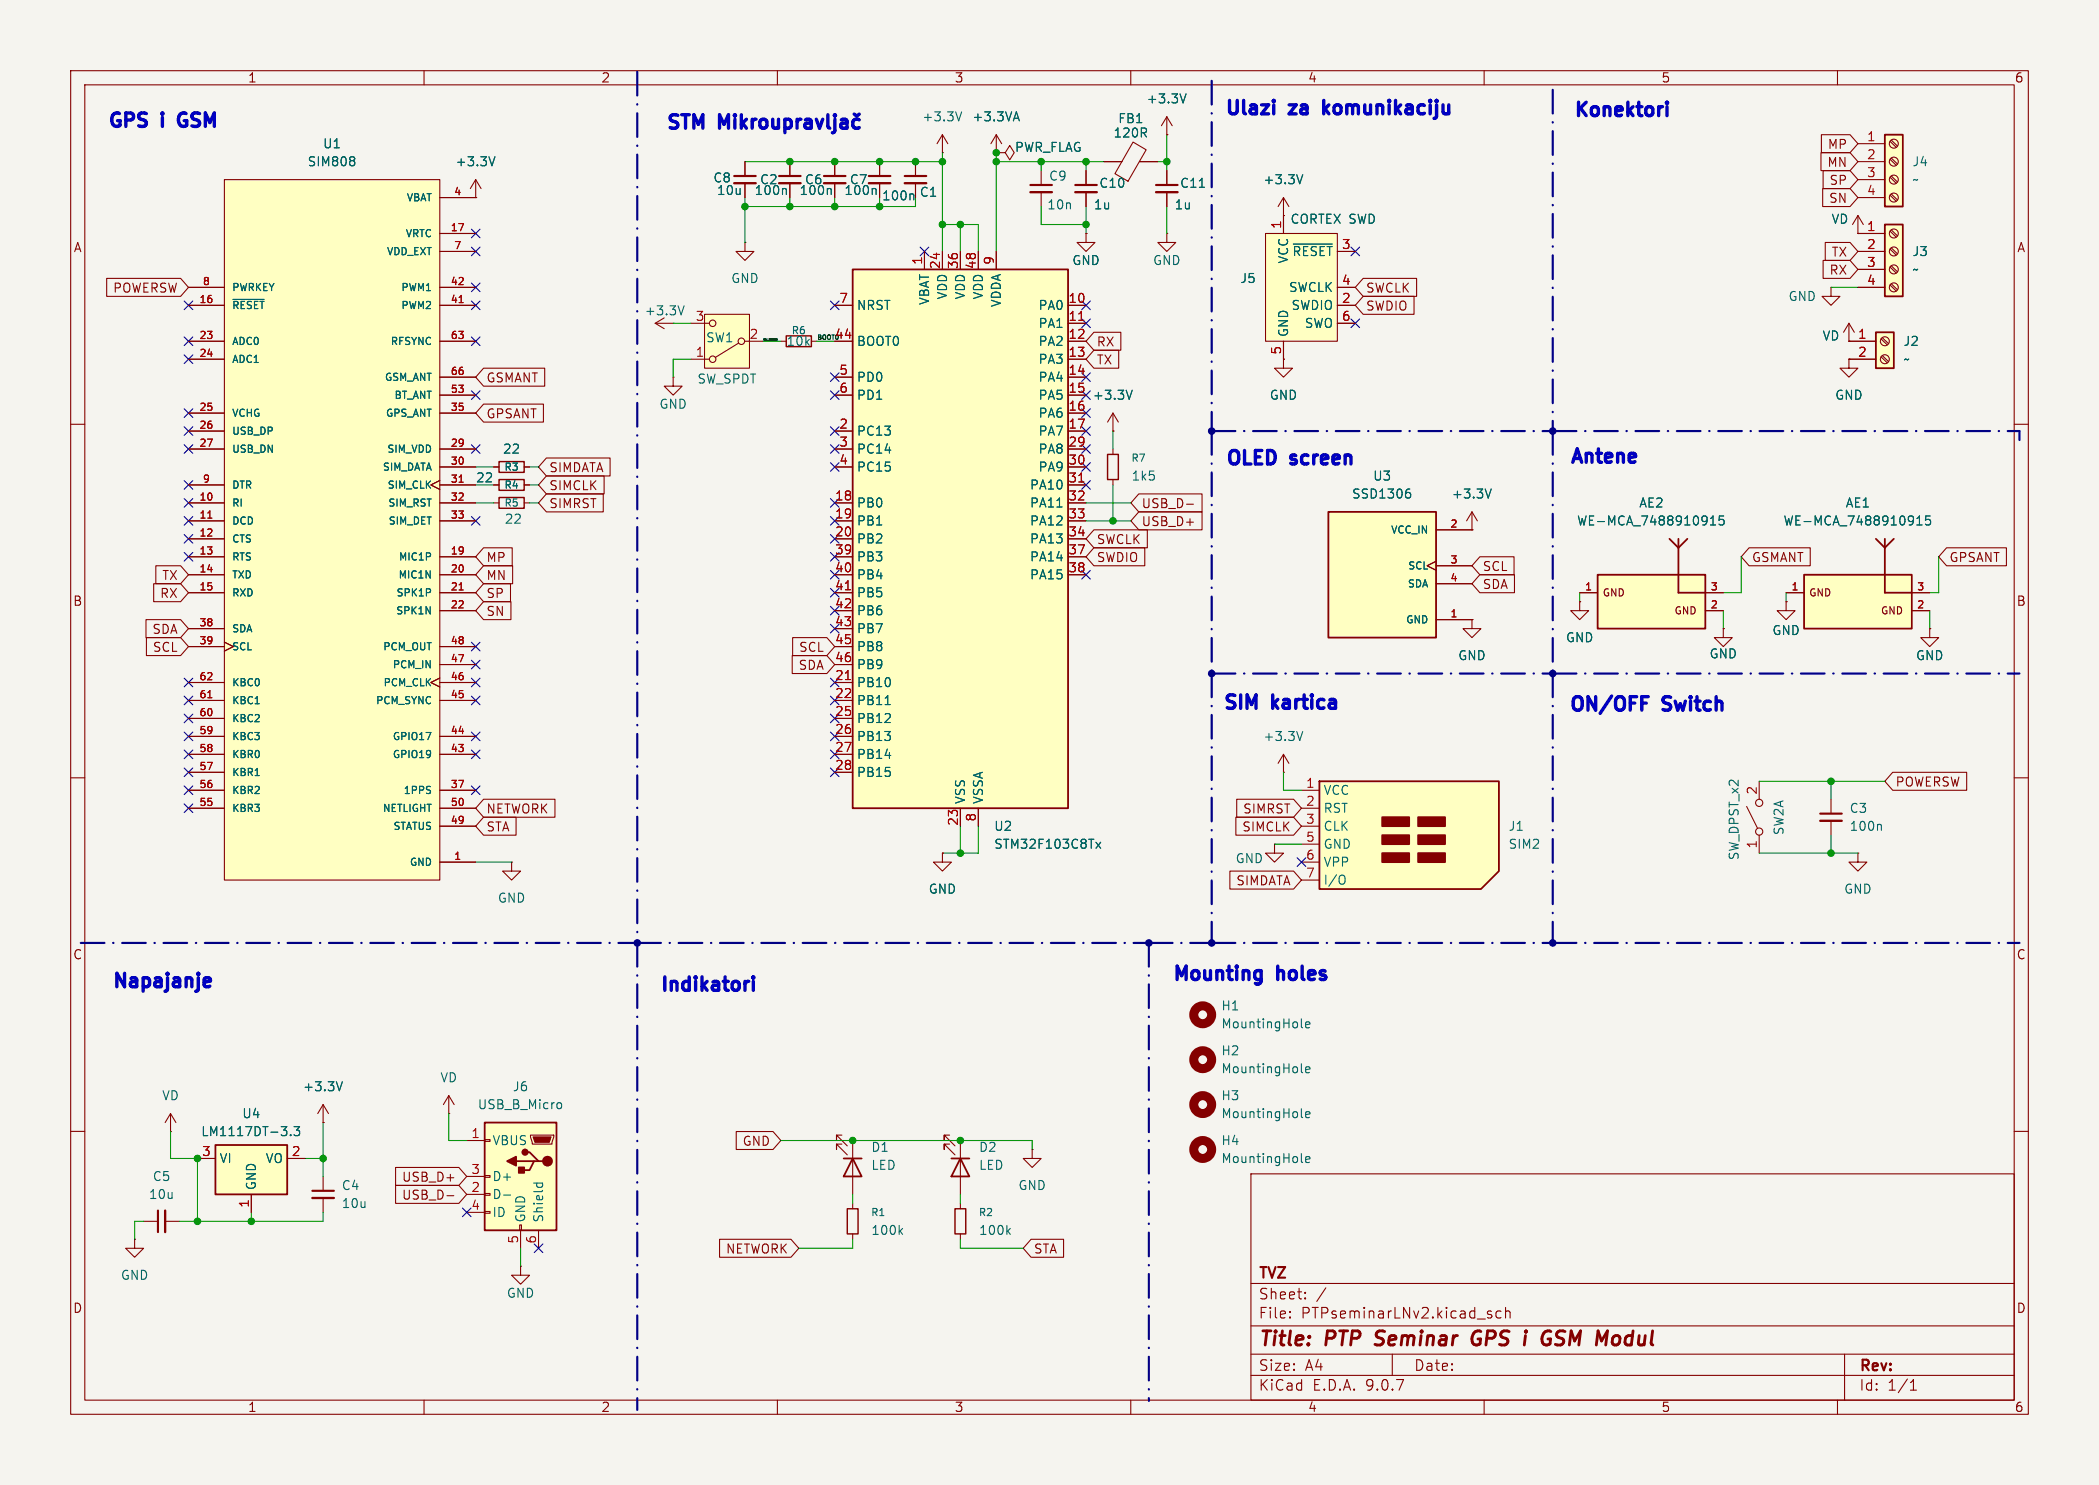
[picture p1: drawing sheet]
<svg xmlns="http://www.w3.org/2000/svg" width="297mm" height="210mm" viewBox="0 0 297 210" stroke-linecap="round" stroke-linejoin="round" font-family="sans-serif">
<defs><g id="words">
<g font-size="2.8" fill="#840000">
<text x="178" y="190.9">Title:</text>
<text x="187.7" y="190.9">PTP</text>
<text x="195.5" y="190.9">Seminar</text>
<text x="209.9" y="190.9">GPS</text>
<text x="218.2" y="190.9">i</text>
<text x="221.4" y="190.9">GSM Modul</text>
</g>
<g font-size="2.7" fill="#0000c2">
<text x="173" y="16.9">Ulazi</text>
<text x="182.7" y="16.9">za</text>
<text x="188.4" y="16.9">komunikaciju</text>
<text x="222.4" y="17.2">Konektori</text>
<text x="14.9" y="18.7">GPS</text>
<text x="23" y="18.7">i</text>
<text x="26.5" y="18.7">GSM</text>
<text x="93.9" y="18.9">STM</text>
<text x="173.1" y="66.4">OLED</text>
<text x="182.8" y="66.4">screen</text>
<text x="221.8" y="66.2">Antene</text>
<text x="172.8" y="101">SIM</text>
<text x="180.2" y="101">kartica</text>
<text x="221.7" y="101.2">ON/OFF</text>
<text x="235.5" y="101.2">Switch</text>
<text x="15.6" y="140.4">Napajanje</text>
<text x="93.1" y="140.9">Indikatori</text>
<text x="165.6" y="139.3">Mounting</text>
<text x="180.9" y="139.3">holes</text>
</g>
<g font-size="2.1" fill="#840000">
<text x="178" y="184">Sheet:</text>
<text x="178" y="181.2">TVZ</text>
<text x="178" y="186.7">File:</text>
<text x="184.1" y="186.7">PTPseminarLNv2.kicad_sch</text>
<text x="178" y="196.9">KiCad</text>
<text x="178" y="194.1">Size:</text>
<text x="184.7" y="194.1">A4</text>
<text x="185.7" y="196.9">E.D.A.</text>
<text x="193.3" y="196.9">9.0.7</text>
<text x="200" y="194.1">Date:</text>
<text x="263" y="194.3">Rev:</text>
<text x="263" y="196.9">Id:</text>
<text x="267.1" y="196.9">1/1</text>
</g>
<g font-size="1.8" fill="#840000">
<text x="35" y="11.9">1</text>
<text x="85" y="11.9">2</text>
<text x="135" y="11.9">3</text>
<text x="185" y="11.9">4</text>
<text x="235" y="11.9">5</text>
<text x="285" y="11.9">6</text>
<text x="258.5" y="23.8">MN</text>
<text x="258.5" y="21.3">MP</text>
<text x="258.7" y="28.9">SN</text>
<text x="258.8" y="26.4">SP</text>
<text x="10.3" y="35.9">A</text>
<text x="285.3" y="35.9">A</text>
<text x="15.9" y="41.6">POWERSW</text>
<text x="193.2" y="41.6">SWCLK</text>
<text x="258.8" y="39.1">RX</text>
<text x="259.1" y="36.5">TX</text>
<text x="193.2" y="44.1">SWDIO</text>
<text x="155.1" y="51.8">TX</text>
<text x="155.1" y="49.2">RX</text>
<text x="68.7" y="59.4">GPSANT</text>
<text x="68.7" y="54.3">GSMANT</text>
<text x="77.6" y="67">SIMDATA</text>
<text x="77.6" y="69.5">SIMCLK</text>
<text x="77.6" y="72.1">SIMRST</text>
<text x="155.1" y="77.2">SWCLK</text>
<text x="161.4" y="72.1">USB_D-</text>
<text x="161.4" y="74.6">USB_D+</text>
<text x="22.9" y="82.2">TX</text>
<text x="68.7" y="82.2">MN</text>
<text x="68.7" y="79.7">MP</text>
<text x="155.1" y="79.7">SWDIO</text>
<text x="209.7" y="81">SCL</text>
<text x="209.7" y="83.5">SDA</text>
<text x="247.8" y="79.7">GSMANT</text>
<text x="275.7" y="79.7">GPSANT</text>
<text x="10.3" y="85.9">B</text>
<text x="21.5" y="89.9">SDA</text>
<text x="22.6" y="84.8">RX</text>
<text x="68.7" y="87.3">SN</text>
<text x="68.7" y="84.8">SP</text>
<text x="285.3" y="85.9">B</text>
<text x="21.5" y="92.4">SCL</text>
<text x="112.9" y="94.9">SDA</text>
<text x="113" y="92.4">SCL</text>
<text x="268.1" y="111.4">POWERSW</text>
<text x="68.7" y="117.8">STA</text>
<text x="68.7" y="115.3">NETWORK</text>
<text x="175.7" y="117.8">SIMCLK</text>
<text x="175.8" y="115.3">SIMRST</text>
<text x="174.8" y="125.4">SIMDATA</text>
<text x="10.3" y="135.9">C</text>
<text x="285.3" y="135.9">C</text>
<text x="56.8" y="167.3">USB_D+</text>
<text x="105" y="162.2">GND</text>
<text x="56.8" y="169.9">USB_D-</text>
<text x="102.6" y="177.5">NETWORK</text>
<text x="146.2" y="177.5">STA</text>
<text x="10.3" y="185.9">D</text>
<text x="285.3" y="185.9">D</text>
<text x="35" y="199.9">1</text>
<text x="85" y="199.9">2</text>
<text x="135" y="199.9">3</text>
<text x="185" y="199.9">4</text>
<text x="235" y="199.9">5</text>
<text x="285" y="199.9">6</text>
</g>
<g font-size="1.8" fill="#006464">
<text x="130.4" y="17.4">+3.3V</text>
<text x="137.5" y="17.4">+3.3VA</text>
<text x="158.1" y="17.6">FB1</text>
<text x="162.2" y="14.8">+3.3V</text>
<text x="43.4" y="23.7">SIM808</text>
<text x="45.6" y="21.2">U1</text>
<text x="64.4" y="23.7">+3.3V</text>
<text x="143.5" y="21.7">PWR_FLAG</text>
<text x="157.5" y="19.7">120R</text>
<text x="270.5" y="23.7">J4</text>
<text x="100.8" y="26">C8</text>
<text x="101.4" y="27.8">10u</text>
<text x="106.7" y="27.8">100n</text>
<text x="107.5" y="26.3">C2</text>
<text x="113" y="27.8">100n</text>
<text x="113.8" y="26.3">C6</text>
<text x="119.4" y="27.8">100n</text>
<text x="120.2" y="26.3">C7</text>
<text x="124.7" y="28.5">100n</text>
<text x="130.1" y="28">C1</text>
<text x="148.1" y="29.8">10n</text>
<text x="148.3" y="25.8">C9</text>
<text x="154.7" y="29.8">1u</text>
<text x="155.5" y="26.8">C10</text>
<text x="166.1" y="29.8">1u</text>
<text x="166.9" y="26.8">C11</text>
<text x="178.7" y="26.3">+3.3V</text>
<text x="270.5" y="26.3">~</text>
<text x="182.5" y="31.9">CORTEX SWD</text>
<text x="259.1" y="31.9">VD</text>
<text x="103.4" y="40.2">GND</text>
<text x="151.6" y="37.7">GND</text>
<text x="163.1" y="37.7">GND</text>
<text x="175.4" y="40.2">J5</text>
<text x="182.3" y="41.5">SWCLK</text>
<text x="182.5" y="37.4" transform="rotate(-90 182.5 37.4)">VCC</text>
<text x="182.8" y="36.4">~{RESET}</text>
<text x="270.5" y="36.4">J3</text>
<text x="270.5" y="39">~</text>
<text x="91.1" y="44.8">+3.3V</text>
<text x="121.2" y="44">NRST</text>
<text x="131.7" y="43.2" transform="rotate(-90 131.7 43.2)">VBAT</text>
<text x="134.2" y="42.4" transform="rotate(-90 134.2 42.4)">VDD</text>
<text x="136.8" y="42.4" transform="rotate(-90 136.8 42.4)">VDD</text>
<text x="139.3" y="42.4" transform="rotate(-90 139.3 42.4)">VDD</text>
<text x="141.8" y="43.5" transform="rotate(-90 141.8 43.5)">VDDA</text>
<text x="146.9" y="44">PA0</text>
<text x="146.9" y="46.6">PA1</text>
<text x="182.5" y="47.8" transform="rotate(-90 182.5 47.8)">GND</text>
<text x="182.7" y="44">SWDIO</text>
<text x="184.5" y="46.6">SWO</text>
<text x="253" y="42.8">GND</text>
<text x="99.8" y="48.6">SW1</text>
<text x="111.2" y="49.1">10k</text>
<text x="121.2" y="49.1">BOOT0</text>
<text x="146.9" y="49.1">PA2</text>
<text x="146.9" y="51.7">PA3</text>
<text x="257.8" y="48.4">VD</text>
<text x="269.2" y="49.1">J2</text>
<text x="269.2" y="51.7">~</text>
<text x="93.2" y="58">GND</text>
<text x="98.6" y="54.5">SW_SPDT</text>
<text x="121.2" y="54.2">PD0</text>
<text x="121.2" y="56.7">PD1</text>
<text x="146.9" y="54.2">PA4</text>
<text x="146.9" y="56.7">PA5</text>
<text x="146.9" y="59.3">PA6</text>
<text x="154.5" y="56.7">+3.3V</text>
<text x="179.6" y="56.7">GND</text>
<text x="259.6" y="56.7">GND</text>
<text x="71.1" y="64.4">22</text>
<text x="121.2" y="61.8">PC13</text>
<text x="121.2" y="64.4">PC14</text>
<text x="146.9" y="61.8">PA7</text>
<text x="146.9" y="64.4">PA8</text>
<text x="67.3" y="68.4">22</text>
<text x="121.2" y="66.9">PC15</text>
<text x="121.2" y="72">PB0</text>
<text x="145.6" y="69.4">PA10</text>
<text x="145.6" y="72">PA11</text>
<text x="146.9" y="66.9">PA9</text>
<text x="160" y="68.2">1k5</text>
<text x="191.2" y="70.7">SSD1306</text>
<text x="194.2" y="68.2">U3</text>
<text x="205.3" y="70.7">+3.3V</text>
<text x="231.9" y="72">AE2</text>
<text x="261.1" y="72">AE1</text>
<text x="71.3" y="74.3">22</text>
<text x="121.2" y="74.5">PB1</text>
<text x="121.2" y="77.1">PB2</text>
<text x="145.6" y="74.5">PA12</text>
<text x="145.6" y="77.1">PA13</text>
<text x="223.1" y="74.5">WE-MCA_7488910915</text>
<text x="252.3" y="74.5">WE-MCA_7488910915</text>
<text x="121.2" y="79.6">PB3</text>
<text x="121.2" y="82.1">PB4</text>
<text x="145.6" y="79.6">PA14</text>
<text x="145.6" y="82.1">PA15</text>
<text x="121.2" y="84.7">PB5</text>
<text x="121.2" y="87.2">PB6</text>
<text x="121.2" y="89.8">PB7</text>
<text x="121.2" y="92.3">PB8</text>
<text x="121.2" y="94.8">PB9</text>
<text x="206.2" y="93.6">GND</text>
<text x="221.5" y="91">GND</text>
<text x="241.8" y="93.3">GND</text>
<text x="250.7" y="90">GND</text>
<text x="271" y="93.6">GND</text>
<text x="121.2" y="97.4">PB10</text>
<text x="121.2" y="99.9">PB11</text>
<text x="121.2" y="102.5">PB12</text>
<text x="121.2" y="105">PB13</text>
<text x="121.2" y="107.5">PB14</text>
<text x="178.7" y="105">+3.3V</text>
<text x="121.2" y="110.1">PB15</text>
<text x="136.8" y="113.8" transform="rotate(-90 136.8 113.8)">VSS</text>
<text x="139.3" y="113.8" transform="rotate(-90 139.3 113.8)">VSSA</text>
<text x="187.2" y="112.6">VCC</text>
<text x="140.6" y="117.7">U2</text>
<text x="187.2" y="115.2">RST</text>
<text x="187.2" y="117.7">CLK</text>
<text x="213.4" y="117.7">J1</text>
<text x="252.6" y="118.2" transform="rotate(-90 252.6 118.2)">SW2A</text>
<text x="261.6" y="115.2">C3</text>
<text x="261.6" y="117.7">100n</text>
<text x="140.6" y="120.2">STM32F103C8Tx</text>
<text x="174.7" y="122.3">GND</text>
<text x="187.2" y="120.2">GND</text>
<text x="187.2" y="122.8">VPP</text>
<text x="187.2" y="125.3">I/O</text>
<text x="213.4" y="120.2">SIM2</text>
<text x="246.2" y="121.7" transform="rotate(-90 246.2 121.7)">SW_DPST_x2</text>
<text x="70.4" y="127.9">GND</text>
<text x="131.3" y="126.6">GND</text>
<text x="260.9" y="126.6">GND</text>
<text x="172.7" y="143.1">H1</text>
<text x="172.7" y="149.5">H2</text>
<text x="172.7" y="145.6">MountingHole</text>
<text x="22.8" y="155.8">VD</text>
<text x="42.8" y="154.5">+3.3V</text>
<text x="62.2" y="153.3">VD</text>
<text x="72.5" y="154.5">J6</text>
<text x="172.7" y="155.8">H3</text>
<text x="172.7" y="152">MountingHole</text>
<text x="28.4" y="160.9">LM1117DT-3.3</text>
<text x="34.2" y="158.3">U4</text>
<text x="67.5" y="157.1">USB_B_Micro</text>
<text x="172.7" y="158.3">MountingHole</text>
<text x="21.5" y="167.2">C5</text>
<text x="31" y="164.7">VI</text>
<text x="37.5" y="164.7">VO</text>
<text x="69.6" y="162.2">VBUS</text>
<text x="69.6" y="167.2">D+</text>
<text x="123.2" y="163.1">D1</text>
<text x="123.2" y="165.6">LED</text>
<text x="138.4" y="163.1">D2</text>
<text x="138.4" y="165.6">LED</text>
<text x="172.7" y="162.2">H4</text>
<text x="172.7" y="164.7">MountingHole</text>
<text x="21" y="169.8">10u</text>
<text x="36.4" y="168.4" transform="rotate(-90 36.4 168.4)">GND</text>
<text x="48.3" y="168.5">C4</text>
<text x="48.3" y="171">10u</text>
<text x="69.6" y="169.8">D-</text>
<text x="69.6" y="172.3">ID</text>
<text x="74.5" y="173" transform="rotate(-90 74.5 173)">GND</text>
<text x="77.1" y="173" transform="rotate(-90 77.1 173)">Shield</text>
<text x="144" y="168.5">GND</text>
<text x="123.2" y="174.9">100k</text>
<text x="138.4" y="174.9">100k</text>
<text x="17" y="181.2">GND</text>
<text x="71.6" y="183.7">GND</text>
</g>
<g font-size="1.8" fill="#a90000">
<text x="264.1" y="20.1">1</text>
<text x="264.1" y="22.6">2</text>
<text x="264.1" y="25.1">3</text>
<text x="264.1" y="27.7">4</text>
<text x="181.4" y="32.5" transform="rotate(-90 181.4 32.5)">1</text>
<text x="189.8" y="35.3">3</text>
<text x="264.1" y="32.8">1</text>
<text x="264.1" y="35.3">2</text>
<text x="130.6" y="37.5" transform="rotate(-90 130.6 37.5)">1</text>
<text x="133.1" y="38.1" transform="rotate(-90 133.1 38.1)">24</text>
<text x="135.6" y="38.1" transform="rotate(-90 135.6 38.1)">36</text>
<text x="138.2" y="38.1" transform="rotate(-90 138.2 38.1)">48</text>
<text x="140.7" y="37.5" transform="rotate(-90 140.7 37.5)">9</text>
<text x="189.8" y="40.4">4</text>
<text x="264.1" y="37.8">3</text>
<text x="264.1" y="40.4">4</text>
<text x="98.4" y="45.5">3</text>
<text x="118.7" y="42.9">7</text>
<text x="151.1" y="42.9">10</text>
<text x="151.1" y="45.5">11</text>
<text x="189.8" y="42.9">2</text>
<text x="189.8" y="45.5">6</text>
<text x="98.4" y="50.5">1</text>
<text x="106" y="48">2</text>
<text x="118.1" y="48">44</text>
<text x="118.7" y="53.1">5</text>
<text x="151.1" y="48">12</text>
<text x="151.1" y="50.5">13</text>
<text x="151.1" y="53.1">14</text>
<text x="181.4" y="50.2" transform="rotate(-90 181.4 50.2)">5</text>
<text x="262.8" y="48">1</text>
<text x="262.8" y="50.5">2</text>
<text x="118.7" y="55.6">6</text>
<text x="151.1" y="55.6">15</text>
<text x="151.1" y="58.2">16</text>
<text x="118.7" y="60.7">2</text>
<text x="118.7" y="63.2">3</text>
<text x="118.7" y="65.8">4</text>
<text x="151.1" y="60.7">17</text>
<text x="151.1" y="63.2">29</text>
<text x="151.1" y="65.8">30</text>
<text x="118.1" y="70.9">18</text>
<text x="151.1" y="68.3">31</text>
<text x="151.1" y="70.9">32</text>
<text x="118.1" y="73.4">19</text>
<text x="118.1" y="75.9">20</text>
<text x="151.1" y="73.4">33</text>
<text x="151.1" y="75.9">34</text>
<text x="118.1" y="78.5">39</text>
<text x="118.1" y="81">40</text>
<text x="118.1" y="83.6">41</text>
<text x="151.1" y="78.5">37</text>
<text x="151.1" y="81">38</text>
<text x="118.1" y="86.1">42</text>
<text x="118.1" y="88.6">43</text>
<text x="118.1" y="91.2">45</text>
<text x="118.1" y="93.7">46</text>
<text x="118.1" y="96.3">21</text>
<text x="118.1" y="98.8">22</text>
<text x="118.1" y="101.3">25</text>
<text x="118.1" y="103.9">26</text>
<text x="118.1" y="106.4">27</text>
<text x="118.1" y="109">28</text>
<text x="184.7" y="111.5">1</text>
<text x="248.7" y="112.5" transform="rotate(-90 248.7 112.5)">2</text>
<text x="135.6" y="116.9" transform="rotate(-90 135.6 116.9)">23</text>
<text x="138.2" y="116.3" transform="rotate(-90 138.2 116.3)">8</text>
<text x="184.7" y="114">2</text>
<text x="184.7" y="116.6">3</text>
<text x="184.7" y="119.1">5</text>
<text x="184.7" y="121.7">6</text>
<text x="184.7" y="124.2">7</text>
<text x="248.7" y="120.1" transform="rotate(-90 248.7 120.1)">1</text>
<text x="66.6" y="161">1</text>
<text x="28.5" y="163.6">3</text>
<text x="41.2" y="163.6">2</text>
<text x="66.6" y="166.1">3</text>
<text x="35.3" y="170.9" transform="rotate(-90 35.3 170.9)">1</text>
<text x="66.6" y="168.7">2</text>
<text x="66.6" y="171.2">4</text>
<text x="73.4" y="176" transform="rotate(-90 73.4 176)">5</text>
<text x="75.9" y="176" transform="rotate(-90 75.9 176)">6</text>
</g>
<g font-size="1.4" fill="#006464">
<text x="57.4" y="28.7">VBAT</text>
<text x="57.3" y="33.8">VRTC</text>
<text x="32.8" y="41.4">PWRKEY</text>
<text x="54.6" y="36.3">VDD_EXT</text>
<text x="56.7" y="41.4">PWM1</text>
<text x="32.8" y="43.9">~{RESET}</text>
<text x="56.7" y="43.9">PWM2</text>
<text x="111.9" y="47.5">R6</text>
<text x="32.8" y="49">ADC0</text>
<text x="32.8" y="51.5">ADC1</text>
<text x="55.2" y="49">RFSYNC</text>
<text x="32.8" y="59.2">VCHG</text>
<text x="54.3" y="54.1">GSM_ANT</text>
<text x="54.5" y="59.2">GPS_ANT</text>
<text x="55.7" y="56.6">BT_ANT</text>
<text x="32.8" y="61.7">USB_DP</text>
<text x="32.8" y="64.2">USB_DN</text>
<text x="54.7" y="64.2">SIM_VDD</text>
<text x="160" y="65.5">R7</text>
<text x="32.8" y="69.3">DTR</text>
<text x="32.8" y="71.9">RI</text>
<text x="54" y="66.8">SIM_DATA</text>
<text x="54.7" y="69.3">SIM_CLK</text>
<text x="54.8" y="71.9">SIM_RST</text>
<text x="71.3" y="71.9">R5</text>
<text x="71.3" y="69.3">R4</text>
<text x="71.3" y="66.8">R3</text>
<text x="32.8" y="74.4">DCD</text>
<text x="32.8" y="76.9">CTS</text>
<text x="54.9" y="74.4">SIM_DET</text>
<text x="196.7" y="75.7">VCC_IN</text>
<text x="32.8" y="79.5">RTS</text>
<text x="32.8" y="82">TXD</text>
<text x="56.3" y="82">MIC1N</text>
<text x="56.3" y="79.5">MIC1P</text>
<text x="199.1" y="83.3">SDA</text>
<text x="199.1" y="80.7">SCL</text>
<text x="32.8" y="84.6">RXD</text>
<text x="32.8" y="89.6">SDA</text>
<text x="55.9" y="87.1">SPK1N</text>
<text x="56" y="84.6">SPK1P</text>
<text x="198.8" y="88.4">GND</text>
<text x="32.8" y="92.2">SCL</text>
<text x="54.1" y="92.2">PCM_OUT</text>
<text x="55.4" y="94.7">PCM_IN</text>
<text x="32.8" y="97.3">KBC0</text>
<text x="32.8" y="99.8">KBC1</text>
<text x="53.1" y="99.8">PCM_SYNC</text>
<text x="54.1" y="97.3">PCM_CLK</text>
<text x="32.8" y="102.3">KBC2</text>
<text x="32.8" y="104.9">KBC3</text>
<text x="32.8" y="107.4">KBR0</text>
<text x="55.4" y="104.9">GPIO17</text>
<text x="55.4" y="107.4">GPIO19</text>
<text x="32.8" y="110">KBR1</text>
<text x="32.8" y="112.5">KBR2</text>
<text x="57" y="112.5">1PPS</text>
<text x="32.8" y="115">KBR3</text>
<text x="54" y="115">NETLIGHT</text>
<text x="55.5" y="117.6">STATUS</text>
<text x="57.9" y="122.7">GND</text>
<text x="123.2" y="172.2">R1</text>
<text x="138.4" y="172.2">R2</text>
</g>
<g font-size="1.4" fill="#a90000">
<text x="64.2" y="27.7">4</text>
<text x="63.7" y="32.8">17</text>
<text x="64.2" y="35.3">7</text>
<text x="28.6" y="40.4">8</text>
<text x="63.7" y="40.4">42</text>
<text x="28.1" y="42.9">16</text>
<text x="63.7" y="42.9">41</text>
<text x="28.1" y="48">23</text>
<text x="28.1" y="50.5">24</text>
<text x="63.7" y="48">63</text>
<text x="63.7" y="53.1">66</text>
<text x="28.1" y="58.2">25</text>
<text x="63.7" y="55.6">53</text>
<text x="63.7" y="58.2">35</text>
<text x="28.1" y="60.7">26</text>
<text x="28.1" y="63.2">27</text>
<text x="63.7" y="63.2">29</text>
<text x="63.7" y="65.8">30</text>
<text x="28.1" y="70.9">10</text>
<text x="28.6" y="68.3">9</text>
<text x="63.7" y="68.3">31</text>
<text x="63.7" y="70.9">32</text>
<text x="28.1" y="73.4">11</text>
<text x="28.1" y="75.9">12</text>
<text x="63.7" y="73.4">33</text>
<text x="205.1" y="74.7">2</text>
<text x="28.1" y="78.5">13</text>
<text x="28.1" y="81">14</text>
<text x="28.1" y="83.6">15</text>
<text x="63.7" y="78.5">19</text>
<text x="63.7" y="81">20</text>
<text x="63.7" y="83.6">21</text>
<text x="205.1" y="79.8">3</text>
<text x="205.1" y="82.3">4</text>
<text x="224.2" y="83.6">1</text>
<text x="242" y="83.6">3</text>
<text x="253.4" y="83.6">1</text>
<text x="271.2" y="83.6">3</text>
<text x="28.1" y="88.6">38</text>
<text x="63.7" y="86.1">22</text>
<text x="205.1" y="87.4">1</text>
<text x="242" y="86.1">2</text>
<text x="271.2" y="86.1">2</text>
<text x="28.1" y="91.2">39</text>
<text x="63.7" y="91.2">48</text>
<text x="63.7" y="93.7">47</text>
<text x="28.1" y="96.3">62</text>
<text x="28.1" y="98.8">61</text>
<text x="28.1" y="101.3">60</text>
<text x="63.7" y="96.3">46</text>
<text x="63.7" y="98.8">45</text>
<text x="28.1" y="103.9">59</text>
<text x="28.1" y="106.4">58</text>
<text x="63.7" y="103.9">44</text>
<text x="63.7" y="106.4">43</text>
<text x="28.1" y="109">57</text>
<text x="28.1" y="111.5">56</text>
<text x="63.7" y="111.5">37</text>
<text x="28.1" y="114">55</text>
<text x="63.7" y="114">50</text>
<text x="63.7" y="116.6">49</text>
<text x="64.2" y="121.7">1</text>
</g>
<g font-size="1.4" fill="#840000">
<text x="226.7" y="84.6">GND</text>
<text x="236.8" y="87.1">GND</text>
<text x="255.9" y="84.6">GND</text>
<text x="266" y="87.1">GND</text>
</g>
<text font-size=".9" fill="#0f0f0f" x="115.6" y="48.1">BOOT0</text>
<text font-size=".4" fill="#0f0f0f" x="107.9" y="48.2">SW_BOOT0</text>
</g></defs>
<path d="M0 0h297v210h-297z" fill="#f5f4ef" stroke="#f5f4ef" stroke-width=".14"/>
<g fill="none" stroke="#840000" stroke-width=".15">
<path d="M10 10h277v190h-277zM12 12h273v186h-273zM60 10v2M110 10v2M160 10v2M165.1 19.1h.1M165.1 16.5l-.8 1.3M165.1 16.5l.8 1.3M165.1 16.5v2.6M210 10v2M260 10v2M10 60h2"/>
<path d="M285 60h2M10 110h2M285 110h2M10 160h2M177 166h108v32h-108zM285 160h2M60 198v2M110 198v2M160 198v2M177 194.5h108M177 191.5h108M177 187.5h108"/>
<path d="M177 181.5h108M182.5 186.3h.1l-.1 .1M182.5 186.3v.1M182.5 185.5v.1M182.5 185.5h.1l-.1 .1M184.7 183.6v.1M184.7 183.6h-.1l.1 .1M184.7 182.8v.1M184.7 182.8h-.1l.1 .1M187.6 182.1l-1.3 2M197 191.5v3M210 198v2"/>
<path d="M210.9 185.9l.2 .2-.1 .2-.1 .1M210.9 185.4l.1 .1M212.4 185.5l-.4-.1-.3 .3v.4l.1 .2 .2 .1 .4-.1M213 185.5a.37 .37 0 0 1 .7 .1v.8M213 184.9v1.5M260 198v2M261 191.5v6.5M270.3 196.6h.9M270.3 195.5l.4-.4v1.5"/>
</g>
<path d="M194.6 190.1l.2 .1M194.9 188.4l-.2 .2 .1 .4M209.1 189.4h.4M209.4 188.2a1.13 1.13 0 0 0-1.1 .7 1.13 1.13 0 0 0 .3 1.2l.2 .1 .5-.1M220.1 190.1l.7 .1M221.2 188.2h-.5a.49 .49 0 0 0-.4 .4 .49 .49 0 0 0 .3 .6l.3 .1" fill="none" stroke="#840000" stroke-width=".4"/>
<path d="M167.8 13.3l-.4 1.2" fill="none" stroke="#006464" stroke-width=".15"/>
<path d="M99.7 44.5h6.3v7.6h-6.3z" fill="#ffffc2"/>
<g fill="none" stroke="#840000" stroke-width=".15">
<path d="M181.6 30.5h.1M181.6 27.9l-.8 1.3M181.6 27.9l.8 1.3M181.6 27.9v2.6M97.8 50.8h2.5M97.8 45.7h2.5M99.7 44.5h6.3v7.6h-6.3zM104.5 48.5l-3.3 2M105.4 48.3h2.5M157.5 63.5v.8M157.5 67.8v.8M208.3 87.6v1.3h1.2l-1.2 1.3-1.3-1.3h1.3"/>
<path d="M208.3 87.6h.1"/>
<circle cx="100.8" cy="50.8" r=".46"/>
<circle cx="100.8" cy="45.7" r=".46"/>
<circle cx="104.9" cy="48.3" r=".46"/>
</g>
<path d="M156.7 64.3h1.5v3.5h-1.5z" fill="none" stroke="#840000" stroke-width=".2"/>
<path d="M184.3 24.7l-.4 1.3" fill="none" stroke="#006464" stroke-width=".15"/>
<path d="M31.7 25.4h30.5v99.1h-30.5z" fill="#ffffc2"/>
<g fill="none" stroke="#840000" stroke-width=".15">
<path d="M31.7 25.4h30.5v99.1h-30.5zM62.2 27.9h5.1M62.2 33h5.1M62.2 35.6h5.1M67.3 27.9h.1M67.3 25.4l-.8 1.3M67.3 25.4l.8 1.3M67.3 25.4v2.5M26.7 40.6h5M26.7 43.2h5M26.7 48.3h5M26.7 50.8h5"/>
<path d="M26.7 58.4h5M62.2 40.6h5.1M62.2 43.2h5.1M62.2 48.3h5.1M62.2 58.4h5.1M62.2 53.3h5.1M62.2 55.9h5.1M26.7 61h5M26.7 63.5h5M26.7 68.6h5M26.7 71.1h5M26.7 73.7h5"/>
<path d="M26.7 76.2h5M26.7 78.7h5M62.2 67.9l-1.2 .7 1.2 .6M62.2 63.5h5.1M62.2 68.6h5.1M62.2 71.1h5.1M62.2 73.7h5.1M62.2 78.7h5.1M62.2 66h5.1M26.7 81.3h5M26.7 83.8h5M26.7 88.9h5"/>
<path d="M26.7 91.4h5M26.7 96.5h5M26.7 99.1h5M31.7 90.8l1.3 .6-1.3 .7M62.2 95.9l-1.2 .6 1.2 .7M62.2 81.3h5.1M62.2 83.8h5.1M62.2 91.4h5.1M62.2 96.5h5.1M62.2 99.1h5.1M62.2 86.4h5.1M62.2 94h5.1"/>
<path d="M26.7 101.6h5M26.7 104.1h5M26.7 106.7h5M26.7 109.2h5M26.7 111.8h5M26.7 114.3h5M62.2 104.1h5.1M62.2 106.7h5.1M62.2 111.8h5.1M62.2 114.3h5.1M62.2 116.8h5.1M62.2 121.9h5.1"/>
</g>
<path d="M50.1 22.2l.1 .2-.1 .3M50.1 22.8l.1 .2-.1 .4M70 22.2l-.4 1.2M33 42.3h4.4M36.1 99.5h.6M36.1 109.7h.6" fill="none" stroke="#006464" stroke-width=".15"/>
<path d="M65 42.8h.5M29.4 73.3h.6M65 68.2h.5M29.4 98.7h.6M65 83.4h.5" fill="none" stroke="#a90000" stroke-width=".15"/>
<path d="M226.1 81.3h15.2v7.6h-15.2z" fill="#ffffc2"/>
<path d="M236.2 76.2l1.3 1.3 1.3-1.3M237.5 76.2v7.6h3.8M226.1 81.3h15.2v7.6h-15.2z" fill="none" stroke="#840000" stroke-width=".25"/>
<path d="M181.6 50.8v1.3h1.3l-1.3 1.2-1.3-1.2h1.3M181.6 50.8h.1M223.5 83.8h2.6M241.3 83.8h2.5M241.3 86.4h2.5M73.7 179.1v1.2h1.2l-1.2 1.3-1.3-1.3h1.3M73.7 179.1h.1" fill="none" stroke="#840000" stroke-width=".15"/>
<path d="M242 74.2h.8M242 73.3l.4-.3v1.2M243.9 73h-.6l-.1 .6 .2-.1h.4l.2 .2-.1 .4-.2 .1h-.3l-.2-.1" fill="none" stroke="#006464" stroke-width=".15"/>
<path d="M179.1 33h10.1v15.3h-10.1z" fill="#ffffc2"/>
<g fill="none" stroke="#840000" stroke-width=".15">
<path d="M165.1 33v1.3h1.3l-1.3 1.3-1.3-1.3h1.3M165.1 33h.1M165.1 24.1v2.1M165.1 27.2v2M179.1 33h10.1v15.3h-10.1zM181.6 30.5v2.5M189.2 35.6h2.6M181.6 48.3v2.5M189.2 40.6h2.6M189.2 43.2h2.6M189.2 45.7h2.6M45.7 166.4v2"/>
<path d="M45.7 169.4v2.1M120.6 170.2v.7M120.6 174.5v.8"/>
</g>
<path d="M169.7 26.5h.7M183 34.5h5.5M127.4 174.1l.3 .5M127.7 173.7l-.5 .5" fill="none" stroke="#006464" stroke-width=".15"/>
<path d="M163.6 26.2h3M44.2 168.4h3" fill="none" stroke="#840000" stroke-width=".3"/>
<path d="M163.6 27.2h3M44.2 169.4h3" fill="none" stroke="#840000" stroke-width=".33"/>
<path d="M119.9 170.9h1.5v3.6h-1.5z" fill="none" stroke="#840000" stroke-width=".2"/>
<path d="M120.6 38.1h30.5v76.2h-30.5z" fill="#ffffc2"/>
<path d="M120.6 38.1h30.5v76.2h-30.5z" fill="none" stroke="#840000" stroke-width=".25"/>
<g fill="none" stroke="#840000" stroke-width=".15">
<path d="M130.8 35.6v2.5M133.3 35.6v2.5M135.9 35.6v2.5M138.4 35.6v2.5M141 35.6v2.5M156.2 22.9h2.5M160.3 20.1l1.9 1.1-2.6 4.4-1.8-1zM161.2 22.9h2.6M118.1 43.2h2.5M118.1 48.3h2.5M118.1 53.3h2.5M118.1 55.9h2.5"/>
<path d="M151.1 43.2h2.6M151.1 48.3h2.6M151.1 53.3h2.6M151.1 55.9h2.6M151.1 45.7h2.6M151.1 50.8h2.6M151.1 58.4h2.6M118.1 61h2.5M118.1 63.5h2.5M118.1 66h2.5M118.1 71.1h2.5M118.1 73.7h2.5"/>
<path d="M118.1 76.2h2.5M118.1 78.7h2.5M151.1 61h2.6M151.1 63.5h2.6M151.1 66h2.6M151.1 71.1h2.6M151.1 73.7h2.6M151.1 76.2h2.6M151.1 78.7h2.6M151.1 68.6h2.6M118.1 81.3h2.5M118.1 83.8h2.5"/>
<path d="M118.1 86.4h2.5M118.1 88.9h2.5M118.1 91.4h2.5M118.1 94h2.5M118.1 96.5h2.5M118.1 99.1h2.5M151.1 81.3h2.6M118.1 101.6h2.5M118.1 104.1h2.5M118.1 106.7h2.5M118.1 109.2h2.5M135.9 114.3v2.5"/>
<path d="M138.4 114.3v2.5"/>
</g>
<path d="M152.6 45.3h.8M152.6 68.2h.8M119.6 83.4h.7M119.6 96.1h.7" fill="none" stroke="#a90000" stroke-width=".15"/>
<path d="M149.6 71.7h.7M125.2 99.6h.8M155.1 119.1l.6 .9M155.7 119.1l-.6 .9" fill="none" stroke="#006464" stroke-width=".15"/>
<path d="M186.7 110.5h25.4v12.7l-2.6 2.5h-22.8z" fill="#ffffc2"/>
<path d="M186.7 110.5h25.4v12.7l-2.6 2.5h-22.8zM134.6 163.8h2.6M135.9 163.8l1.3 2.6h-2.6z" fill="none" stroke="#840000" stroke-width=".25"/>
<g fill="#840000" stroke="#840000" stroke-width=".25">
<path d="M195.6 115.6h3.8v1.2h-3.8z"/>
<path d="M195.6 118.1h3.8v1.3h-3.8z"/>
<path d="M195.6 120.7h3.8v1.2h-3.8z"/>
<path d="M200.7 115.6h3.8v1.2h-3.8z"/>
<path d="M200.7 118.1h3.8v1.3h-3.8z"/>
<path d="M200.7 120.7h3.8v1.2h-3.8z"/>
</g>
<g fill="none" stroke="#840000" stroke-width=".15">
<path d="M111.8 22.9v2M111.8 25.9v2M118.1 22.9v2M118.1 25.9v2M157.5 58.4l-.8 1.3M157.5 58.4l.7 1.3M157.5 58.4v2.6M259.1 40.6v1.3h1.2l-1.2 1.3-1.3-1.3h1.3M259.1 40.6h.1M157.5 61h.1M180.3 119.4v1.3h1.3l-1.3 1.2-1.2-1.2h1.2M180.3 119.4h.1"/>
<path d="M181.6 109.2h.1M181.6 106.7l-.8 1.3M181.6 106.7l.8 1.3M181.6 106.7v2.5M184.1 111.8h2.6M184.1 114.3h2.6M184.1 116.8h2.6M184.1 119.4h2.6M133.3 120.7v1.2h1.3l-1.3 1.3-1.2-1.3h1.2M133.3 120.7h.1M184.1 121.9h2.6M184.1 124.5h2.6"/>
<path d="M24.1 157.5l-.7 1.3M24.1 157.5l.8 1.3M24.1 157.5v2.5M45.7 158.8h.1M45.7 156.2l-.7 1.3M45.7 156.2l.8 1.3M45.7 156.2v2.6M24.1 160h.1M134.4 160.5h-.8v.8v-.8l1.5 1.6M134.4 161.8h-.8v.8v-.8l1.5 1.5M135.9 161.3v7.6M135.9 170.2v.7"/>
<path d="M135.9 174.5v.8M146 162.6v1.2h1.3l-1.3 1.3-1.2-1.3h1.2M146 162.6h.1"/>
</g>
<g fill="none" stroke="#006464" stroke-width=".15">
<path d="M111.1 26.7l.2 .1v.7M117.4 26.7l.2 .1v.7M160.2 55.2l-.4 1.3M184.3 103.4l-.4 1.3M190 123.8h.1a.81 .81 0 0 1-.1 1.2M48.4 153l-.4 1.2M184.1 157.9l.2 .2M184.1 151.5l.2 .2M184.1 145.2l.2 .2M184.7 144.9l.6-.1v-.2l-.4-.1-.2 .2 .1 .6h.5M184.7 151.3l.6-.1v-.3h-.4l-.2 .1 .1 .6h.5M184.7 157.6l.6-.1v-.2l-.4-.1-.2 .2 .1 .6h.5"/>
<path d="M142.6 174.1l.4 .5M143 173.7l-.5 .5M184.1 164.2l.2 .2M184.7 164l.6-.1v-.3h-.4l-.2 .1 .1 .6h.5"/>
</g>
<g fill="none" stroke="#840000" stroke-width="1.3">
<circle cx="170.2" cy="149.9" r="1.27"/>
<circle cx="170.2" cy="156.2" r="1.27"/>
<circle cx="170.2" cy="143.5" r="1.27"/>
<circle cx="170.2" cy="162.6" r="1.27"/>
</g>
<path d="M110.2 24.9h3.1M116.6 24.9h3" fill="none" stroke="#840000" stroke-width=".3"/>
<path d="M110.2 25.9h3.1M116.6 25.9h3" fill="none" stroke="#840000" stroke-width=".33"/>
<path d="M135.1 170.9h1.6v3.6h-1.6z" fill="none" stroke="#840000" stroke-width=".2"/>
<path d="M68.6 158.8h10.1v15.2h-10.1z" fill="#ffffc2"/>
<path d="M68.6 158.8h10.1v15.2h-10.1zM73 164.2h2.6M74.3 162.9h.6l1.3 1.3h.6M76.2 164.2h-.6l-.7 1.3h-1.2" fill="none" stroke="#840000" stroke-width=".25"/>
<g fill="none" stroke="#840000" stroke-width=".15">
<path d="M105.4 34.3v1.3h1.3l-1.3 1.2-1.3-1.2h1.3M105.4 34.3h.1M105.4 22.9v2M105.4 25.9v2M153.7 24.1v2.1M153.7 27.2v2M110.5 48.3h.8M114.8 48.3h.8M261.6 50.8v1.3h1.3l-1.3 1.2-1.3-1.2h1.3M261.6 50.8h.1M259.1 113v2.1M259.1 116.1v2"/>
<path d="M66 161.3h2.6M66 166.4h2.6M66 168.9h2.6M66 171.5h2.6M68.6 161.2h.7v.2h-.7zM68.6 166.2h.7v.3h-.7zM68.6 168.8h.7v.2h-.7zM68.6 171.3h.7v.3h-.7zM73.5 173.2h.3v.8h-.3zM73.7 174v2.5M75.1 160.5h3.3v.3l-.3 1h-2.8zM76.2 174v2.5"/>
</g>
<path d="M75.4 160.8h2.6l-.3 .7h-2z" fill="#840000" stroke="#840000" stroke-width=".15"/>
<g fill="#840000" stroke="#840000" stroke-width=".25">
<path d="M73.4 165.1h.8v.8h-.8z"/>
<path d="M71.8 164.2l1.2-.6v1.2z"/>
<circle cx="77.5" cy="164.2" r=".63"/>
<circle cx="74.3" cy="162.9" r=".38"/>
</g>
<path d="M266 116.6l.2 .2v.6M79 155.9l.3 .1 .2 .2-.1 .5-.4 .1M71.3 169h.9M75.5 167.3h1.3M76 167.3l-.1 .4M76.7 167.3l.1 .4" fill="none" stroke="#006464" stroke-width=".15"/>
<path d="M103.9 24.9h3M152.1 26.2h3.1M257.6 115.1h3" fill="none" stroke="#840000" stroke-width=".3"/>
<path d="M103.9 25.9h3M152.1 27.2h3.1M257.6 116.1h3" fill="none" stroke="#840000" stroke-width=".33"/>
<path d="M111.3 47.5h3.5v1.5h-3.5z" fill="none" stroke="#840000" stroke-width=".2"/>
<path d="M265.4 47h2.6v5.1h-2.6z" fill="#ffffc2"/>
<path d="M265.4 47h2.6v5.1h-2.6zM119.4 163.8h2.5M120.6 163.8l1.3 2.6h-2.5z" fill="none" stroke="#840000" stroke-width=".25"/>
<g fill="none" stroke="#840000" stroke-width=".15">
<path d="M261.6 48.3h3.8M261.6 50.8h3.8M266.2 47.9l.8 .9M266.2 50.5l.8 .8M266.3 47.8l.9 .8M266.3 50.3l.9 .8M69.8 71.1h.8M69.8 68.6h.8M74.2 71.1h.7M74.2 68.6h.7M19 175.3v1.2h1.3l-1.3 1.3-1.2-1.3h1.2M19 175.3h.1"/>
<path d="M20.3 172.7h2.1M23.4 172.7h2M119.1 160.5h-.7v.8v-.8l1.5 1.6M119.1 161.8h-.7v.8v-.8l1.5 1.5M120.6 161.3v7.6"/>
<circle cx="266.7" cy="50.8" r=".63"/>
<circle cx="266.7" cy="48.3" r=".63"/>
</g>
<path d="M70.6 70.4h3.6v1.5h-3.6zM70.6 67.8h3.6v1.5h-3.6z" fill="none" stroke="#840000" stroke-width=".2"/>
<path d="M22.4 171.2v3" fill="none" stroke="#840000" stroke-width=".3"/>
<path d="M23.4 171.2v3" fill="none" stroke="#840000" stroke-width=".33"/>
<path d="M30.5 161.9h10.1v7h-10.1z" fill="#ffffc2"/>
<path d="M30.5 161.9h10.1v7h-10.1z" fill="none" stroke="#840000" stroke-width=".25"/>
<g fill="none" stroke="#840000" stroke-width=".15">
<path d="M133.3 19.1l-.7 1.2M133.3 19.1l.8 1.2M133.3 19.1v2.5M124.5 22.9v2M124.5 25.9v2M133.3 21.6h.1M92.7 45.7l1.3 .8M92.7 45.7h2.5M94 45l-1.3 .7M95.2 45.7h.1M95.2 53.3v1.3h1.3l-1.3 1.3-1.2-1.3h1.2M95.2 53.3h.1"/>
<path d="M208.3 74.9h.1M208.3 72.4l-.8 1.3M208.3 72.4l.7 1.3M208.3 72.4v2.5M63.5 157.5h.1M63.5 154.9l-.8 1.3M63.5 154.9l.8 1.3M63.5 154.9v2.6M27.9 163.8h2.6M35.6 168.9v2.6M40.6 163.8h2.6"/>
</g>
<path d="M136.1 15.8l-.5 1.3M123.8 26.7l.2 .1v.7M96.8 43.3l-.4 1.2M211 69.2l-.4 1.2M41.6 159.3h.8l-.4 .5 .3 .1v.6l-.1 .1h-.4l-.2-.1M41.1 160.5v.1" fill="none" stroke="#006464" stroke-width=".15"/>
<path d="M122.9 24.9h3.1" fill="none" stroke="#840000" stroke-width=".3"/>
<path d="M122.9 25.9h3.1" fill="none" stroke="#840000" stroke-width=".33"/>
<path d="M266.7 19.1h2.5v10.1h-2.5z" fill="#ffffc2"/>
<path d="M266.7 19.1h2.5v10.1h-2.5z" fill="none" stroke="#840000" stroke-width=".25"/>
<g fill="none" stroke="#840000" stroke-width=".15">
<path d="M267.4 20l.9 .8M267.6 19.8l.9 .9M262.9 20.3h3.8M262.9 22.9h3.8M262.9 25.4h3.8M262.9 27.9h3.8M267.4 22.5l.9 .9M267.4 25.1l.9 .8M267.4 27.6l.9 .8M267.6 22.4l.9 .8M267.6 24.9l.9 .8M267.6 27.4l.9 .9"/>
<circle cx="268" cy="20.3" r=".63"/>
<circle cx="268" cy="25.4" r=".63"/>
<circle cx="268" cy="27.9" r=".63"/>
<circle cx="268" cy="22.9" r=".63"/>
</g>
<path d="M266.7 31.8h2.5v10.1h-2.5z" fill="#ffffc2"/>
<path d="M266.7 31.8h2.5v10.1h-2.5z" fill="none" stroke="#840000" stroke-width=".25"/>
<g fill="none" stroke="#840000" stroke-width=".15">
<path d="M147.3 24.1v2.1M147.3 27.2v2M153.7 33v1.3h1.2l-1.2 1.3-1.3-1.3h1.3M153.7 33h.1M262.9 33h.1M262.9 33h3.8M262.9 35.6h3.8M262.9 38.1h3.8M262.9 30.5l-.8 1.3M262.9 30.5l.8 1.3M262.9 30.5v2.5M267.4 32.7l.9 .8"/>
<path d="M267.4 35.2l.9 .9M267.4 37.8l.9 .8M267.6 32.5l.9 .9M267.6 35.1l.9 .8M267.6 37.6l.9 .8M261.6 48.3h.1M261.6 45.7l-.7 1.3M261.6 45.7l.8 1.3M261.6 45.7v2.6M262.9 40.6h3.8M267.4 40.3l.9 .8M267.6 40.1l.9 .9"/>
<path d="M69.8 66h.8M74.2 66h.7M223.5 85.1v1.3h1.3l-1.3 1.2-1.3-1.2h1.3M223.5 85.1h.1M243.8 88.9v1.3h1.3l-1.3 1.2-1.2-1.2h1.2M243.8 88.9h.1M252.7 85.1v1.3h1.3l-1.3 1.2-1.2-1.2h1.2M252.7 85.1h.1M273 88.9v1.3h1.3l-1.3 1.2-1.2-1.2h1.2M273 88.9h.1M247.1 114l1.6 3.1M248.9 110.5v2.5"/>
<path d="M248.9 118.1v2.6M262.9 120.7v1.2h1.3l-1.3 1.3-1.3-1.3h1.3M262.9 120.7h.1"/>
<circle cx="268" cy="33" r=".63"/>
<circle cx="268" cy="35.6" r=".63"/>
<circle cx="268" cy="38.1" r=".63"/>
<circle cx="268" cy="40.6" r=".63"/>
<circle cx="248.9" cy="113.5" r=".51"/>
<circle cx="248.9" cy="117.6" r=".51"/>
</g>
<path d="M70.6 65.3h3.6v1.5h-3.6z" fill="none" stroke="#840000" stroke-width=".2"/>
<path d="M145.8 26.2h3" fill="none" stroke="#840000" stroke-width=".3"/>
<path d="M145.8 27.2h3" fill="none" stroke="#840000" stroke-width=".33"/>
<path d="M255.3 81.3h15.2v7.6h-15.2z" fill="#ffffc2"/>
<path d="M265.4 76.2l1.3 1.3 1.3-1.3M266.7 76.2v7.6h3.8M255.3 81.3h15.2v7.6h-15.2z" fill="none" stroke="#840000" stroke-width=".25"/>
<path d="M141 19.1l-.8 1.2M141 19.1l.7 1.2M141 19.1v2.5M129.5 22.9v2M129.5 25.9v2M141 21.6h1.2l.7-1 .6 1-.6 1-.7-1M141 21.6h.1M252.7 83.8h2.6M270.5 83.8h2.5M270.5 86.4h2.5M72.4 121.9v1.3h1.3l-1.3 1.3-1.3-1.3h1.3M72.4 121.9h.1" fill="none" stroke="#840000" stroke-width=".15"/>
<path d="M143.5 16.7h.6M143.8 15.8l.4 1.3M129.1 27.4l.2 .2v.7M271.2 74.2h.8M271.2 73.3l.4-.3v1.2M273.1 73h-.6l-.1 .6 .2-.1h.4l.2 .2-.1 .4-.2 .1h-.3l-.2-.1" fill="none" stroke="#006464" stroke-width=".15"/>
<path d="M128 24.9h3.1" fill="none" stroke="#840000" stroke-width=".3"/>
<path d="M128 25.9h3.1" fill="none" stroke="#840000" stroke-width=".33"/>
<path d="M188 72.4h15.2v17.8h-15.2z" fill="#ffffc2"/>
<path d="M188 72.4h15.2v17.8h-15.2z" fill="none" stroke="#840000" stroke-width=".25"/>
<g fill="none" stroke="#840000" stroke-width=".15">
<path d="M165.1 19.1h.1M257.7 19h4.1l1.1 1.3-1.1 1.3h-4.1zM15.1 39.4h10.5l1.1 1.2-1.1 1.3h-10.5zM62.2 27.9h5.1M62.2 33h5.1M62.2 35.6h5.1M67.3 27.9h.1M105.4 22.9v2M105.4 25.9v2M111.8 22.9v2M111.8 25.9v2M118.1 22.9v2"/>
<path d="M118.1 25.9v2M124.5 22.9v2M124.5 25.9v2M129.5 22.9v2M129.5 25.9v2M130.8 35.6v2.5M133.3 35.6v2.5M135.9 35.6v2.5M138.4 35.6v2.5M141 21.6h.1M141 35.6v2.5M153.7 33h.1"/>
<path d="M153.7 24.1v2.1M153.7 27.2v2M156.2 22.9h2.5M161.3 22.9h2.5M165.1 24.1v2.1M165.1 27.2v2M181.6 30.5h.1M181.6 30.5v2.5M189.2 35.6h2.6M192.9 39.4h7.5v2.5h-7.5l-1.1-1.3zM257.7 21.6h4.1l1.1 1.3-1.1 1.2h-4.1zM257.9 26.7h3.9l1.1 1.2-1.1 1.3h-3.9z"/>
<path d="M258 24.1h3.8l1.1 1.3-1.1 1.3h-3.8zM258 36.8h3.8l1.1 1.3-1.1 1.3h-3.8zM258.3 34.3h3.5l1.1 1.3-1.1 1.2h-3.5zM262.9 33h.1M262.9 33h3.8M262.9 35.6h3.8M262.9 38.1h3.8M26.7 43.2h5M26.7 48.3h5M26.7 50.8h5M26.7 58.4h5M26.7 40.6h5"/>
<path d="M62.2 43.2h5.1M62.2 48.3h5.1M62.2 53.3h5.1M62.2 55.9h5.1M62.2 58.4h5.1M62.2 40.6h5.1M68.4 57.1h8.5v2.6h-8.5l-1.1-1.3zM68.4 52.1h8.7v2.5h-8.7l-1.1-1.3zM118.1 43.2h2.5M118.1 48.3h2.5M118.1 53.3h2.5M118.1 55.9h2.5"/>
<path d="M151.1 43.2h2.6M151.1 48.3h2.6M151.1 53.3h2.6M151.1 55.9h2.6M151.1 45.7h2.6M151.1 50.8h2.6M151.1 58.4h2.6M154.8 49.5h3.5v2.6h-3.5l-1.1-1.3zM154.8 47h3.8v2.5h-3.8l-1.1-1.2zM181.6 50.8h.1M181.6 48.3v2.5M189.2 43.2h2.6"/>
<path d="M189.2 45.7h2.6M189.2 40.6h2.6M192.9 41.9h7.2v2.6h-7.2l-1.1-1.3zM261.6 50.8h.1M261.6 48.3h.1M261.6 48.3h3.8M261.6 50.8h3.8M262.9 40.6h3.8M26.7 61h5M26.7 63.5h5M26.7 71.1h5M26.7 73.7h5"/>
<path d="M26.7 76.2h5M26.7 78.7h5M26.7 68.6h5M62.2 67.9l-1.2 .7 1.2 .6M62.2 63.5h5.1M62.2 66h5.1M62.2 71.1h5.1M62.2 73.7h5.1M62.2 78.7h5.1M62.2 68.6h5.1M68.4 77.5h4.1v2.5h-4.1l-1.1-1.3zM69.8 66h.8"/>
<path d="M69.8 68.6h.8M74.2 66h.7M74.2 68.6h.7M77.3 69.8h8.1v2.6h-8.1l-1.1-1.3zM77.3 64.8h9v2.5h-9l-1.1-1.3zM77.3 67.3h8.2v2.6h-8.2l-1.1-1.3zM118.1 61h2.5M118.1 63.5h2.5M118.1 66h2.5M118.1 71.1h2.5M118.1 73.7h2.5M118.1 76.2h2.5"/>
<path d="M118.1 78.7h2.5M151.1 61h2.6M151.1 63.5h2.6M151.1 66h2.6M151.1 71.1h2.6M151.1 73.7h2.6M151.1 76.2h2.6M151.1 78.7h2.6M151.1 68.6h2.6M154.8 77.5h7.2v2.5h-7.2l-1.1-1.3zM154.8 74.9h7.5v2.6h-7.5l-1.1-1.3zM157.5 61h.1"/>
<path d="M161.1 69.8h9v2.6h-9l-1.1-1.3zM161.1 72.4h9v2.5h-9l-1.1-1.2zM167.9 71.3h1M203.2 79.4l-1.3 .6 1.3 .6M203.2 74.9h5.1M208.3 74.9h.1M209.4 78.7h4.8v2.6h-4.8l-1.1-1.3zM247.5 77.5h8.6v2.5h-8.6l-1.1-1.3zM275.4 77.5h8.5v2.5h-8.5l-1.1-1.3zM20.7 87.6h4.9l1.1 1.3-1.1 1.3h-4.9zM20.7 90.2h4.9l1.1 1.2-1.1 1.3h-4.9zM21.7 82.5h3.9l1.1 1.3-1.1 1.3h-3.9z"/>
<path d="M22 80h3.6l1.1 1.3-1.1 1.3h-3.6zM26.7 81.3h5M26.7 83.8h5M26.7 88.9h5M26.7 91.4h5M26.7 96.5h5M26.7 99.1h5M31.7 90.8l1.3 .6-1.3 .7M62.2 95.9l-1.2 .6 1.2 .7M62.2 81.3h5.1M62.2 83.8h5.1M62.2 86.4h5.1"/>
<path d="M62.2 91.4h5.1M62.2 94h5.1M62.2 96.5h5.1M62.2 99.1h5.1M68.4 80h4.1v2.6h-4.1l-1.1-1.3zM68.4 85.1h3.9v2.5h-3.9l-1.1-1.2zM68.4 82.5h3.8v2.6h-3.8l-1.1-1.3zM112.1 92.7h4.9l1.1 1.3-1.1 1.3h-4.9zM112.2 90.2h4.8l1.1 1.2-1.1 1.3h-4.8zM118.1 81.3h2.5M118.1 83.8h2.5M118.1 86.4h2.5"/>
<path d="M118.1 88.9h2.5M118.1 91.4h2.5M118.1 94h2.5M118.1 96.5h2.5M118.1 99.1h2.5M151.1 81.3h2.6M203.2 80h5.1M203.2 82.6h5.1M203.2 87.6h5.1M208.3 87.6h.1M209.4 81.3h4.9v2.5h-4.9l-1.1-1.2zM223.5 85.1h.1"/>
<path d="M223.5 83.8h2.6M241.3 83.8h2.5M241.3 86.4h2.5M243.8 88.9h.1M252.7 85.1h.1M252.7 83.8h2.6M270.5 83.8h2.5M270.5 86.4h2.5M273 88.9h.1M26.7 101.6h5M26.7 104.1h5M26.7 106.7h5"/>
<path d="M26.7 109.2h5M26.7 111.8h5M26.7 114.3h5M62.2 104.1h5.1M62.2 106.7h5.1M62.2 111.8h5.1M62.2 114.3h5.1M62.2 116.8h5.1M68.4 115.6h4.6v2.5h-4.6l-1.1-1.3zM68.4 113h10.1v2.6h-10.1l-1.1-1.3zM118.1 101.6h2.5M118.1 104.1h2.5"/>
<path d="M118.1 106.7h2.5M118.1 109.2h2.5M135.9 114.3v2.5M138.4 114.3v2.5M174.9 115.6h8.1l1.1 1.2-1.1 1.3h-8.1zM175 113h8l1.1 1.3-1.1 1.3h-8zM267.8 109.2h10.5v2.6h-10.5l-1.1-1.3zM62.2 121.9h5.1M133.3 120.7h.1M174 123.2h9l1.1 1.3-1.1 1.2h-9zM45.7 158.8h.1M27.9 163.8h2.6"/>
<path d="M35.6 168.9v2.6M40.6 163.8h2.6M56 167.6h8.9l1.1 1.3-1.1 1.3h-8.9zM56 165.1h8.9l1.1 1.3-1.1 1.2h-8.9zM63.2 169.1h1M101.8 175.3h10.1l1.1 1.2-1.1 1.3h-10.1zM104.2 160h5.2l1.1 1.3-1.1 1.3h-5.2zM145.9 175.3h4.6v2.5h-4.6l-1.1-1.3z"/>
</g>
<g fill="none" stroke="#006464" stroke-width=".15">
<path d="M143.5 16.7h.6M143.8 15.8l.4 1.3M167.8 13.3l-.4 1.2M50.1 22.2l.1 .2-.1 .3M50.1 22.8l.1 .2-.1 .4M70 22.2l-.4 1.2M111.1 26.7l.2 .1v.7M117.4 26.7l.2 .1v.7M123.8 26.7l.2 .1v.7M129.1 27.4l.2 .2v.7M169.7 26.5h.7M183 34.5h5.5"/>
<path d="M184.3 24.7l-.4 1.3M33 42.3h4.4M160.2 55.2l-.4 1.3M149.6 71.7h.7M199.1 69.6h.3l.2 .3-.1 .4-.4 .1M199.2 69.2h.3M211 69.2l-.4 1.2M242 74.2h.8M242 73.3l.4-.3v1.2M243.9 73h-.6l-.1 .6 .2-.1h.4l.2 .2-.1 .4-.2 .1h-.3l-.2-.1M271.2 74.2h.8M271.2 73.3l.4-.3v1.2"/>
<path d="M273.1 73h-.6l-.1 .6 .2-.1h.4l.2 .2-.1 .4-.2 .1h-.3l-.2-.1M36.1 99.5h.6M125.2 99.6h.8M36.1 109.7h.6M155.1 119.1l.6 .9M155.7 119.1l-.6 .9M41.6 159.3h.8l-.4 .5 .3 .1v.6l-.1 .1h-.4l-.2-.1M48.4 153l-.4 1.2M41.1 160.5v.1"/>
</g>
<g fill="none" stroke="#000084" stroke-width=".3" stroke-dasharray="3.4 1.2 .1 1.2">
<path d="M90.2 10.2v123.2M171.4 11.4v49.6M219.7 12.7v48.3M171.4 61v34.3M171.4 61h48.3M219.7 61h66M219.7 61v34.3M285.7 61v1.2M171.4 95.3v38.1M171.4 95.3h48.3M219.7 95.3v38.1M219.7 95.3h66"/>
<path d="M11.4 133.4h78.8M90.2 133.4v66M90.2 133.4h72.4M162.6 133.4h8.8M162.6 133.4v64.7M171.4 133.4h48.3M219.7 133.4h66"/>
</g>
<g fill="none" stroke="#009600" stroke-width=".15">
<path d="M165.1 19.1v5M105.4 22.9h27.9M105.4 27.9v6.4M111.8 27.9v1.3M118.1 27.9v1.3M124.5 27.9v1.3M129.5 27.9v1.3h-24.1M133.3 21.6v14M133.3 31.8h5.1v3.8M135.9 31.8v3.8M141 22.9h15.2M141 21.6v14"/>
<path d="M147.3 29.2v2.6h6.4M147.3 22.9v1.2M153.7 22.9v1.2M153.7 29.2v3.8M163.8 22.9h1.3M165.1 29.2v3.8M95.2 45.7h2.6M97.8 50.8h-2.6v2.5M107.9 48.3h2.6M115.6 48.3h2.5M259.1 40.6h3.8M67.3 71.1h2.5"/>
<path d="M67.3 66h2.5M67.3 68.6h2.5M74.9 71.1h1.3M74.9 66h1.3M74.9 68.6h1.3M153.7 73.7h6.3M153.7 71.1h6.3M157.5 61v2.5M157.5 68.6v5.1M246.4 78.7v5.1h-2.6M274.3 78.7v5.1h-1.3M223.5 83.8v1.3"/>
<path d="M243.8 86.4v2.5M252.7 83.8v1.3M273 86.4v2.5M135.9 116.8v3.9M138.4 116.8v3.9h-5.1M180.3 119.4h3.8M181.6 109.2v2.6h2.5M248.9 110.5h17.8M259.1 110.5v2.5M259.1 118.1v2.6M67.3 121.9h5.1M248.9 120.7h14"/>
<path d="M45.7 158.8v7.6M63.5 157.5v3.8h2.5M20.3 172.7h-1.3v2.6M24.1 160v3.8h3.8v8.9M35.6 171.5v1.2M43.2 163.8h2.5M45.7 171.5v1.2h-20.3M73.7 176.5v2.6M110.5 161.3h35.5v1.3M120.6 175.3v1.2h-7.6M120.6 168.9v1.3M135.9 168.9v1.3"/>
<path d="M135.9 175.3v1.2h8.9"/>
</g>
<g fill="none" stroke="#000084" stroke-width=".15">
<path d="M66.7 32.4l1.2 1.2M66.7 35l1.2 1.2M67.9 32.4l-1.2 1.2M67.9 35l-1.2 1.2M130.2 35l1.2 1.2M131.4 35l-1.2 1.2M191.2 35l1.2 1.2M192.4 35l-1.2 1.2M26.1 57.8l1.2 1.2M26.1 47.7l1.2 1.2M26.1 42.6l1.2 1.2M26.1 50.2l1.2 1.2"/>
<path d="M27.3 57.8l-1.2 1.2M27.3 47.7l-1.2 1.2M27.3 42.6l-1.2 1.2M27.3 50.2l-1.2 1.2M66.7 42.6l1.2 1.2M66.7 40l1.2 1.2M66.7 55.3l1.2 1.2M66.7 47.7l1.2 1.2M67.9 42.6l-1.2 1.2M67.9 40l-1.2 1.2M67.9 55.3l-1.2 1.2M67.9 47.7l-1.2 1.2"/>
<path d="M117.5 42.6l1.2 1.2M117.5 52.7l1.2 1.2M117.5 55.3l1.2 1.2M118.7 55.3l-1.2 1.2M118.7 42.6l-1.2 1.2M118.7 52.7l-1.2 1.2M153.1 57.8l1.2 1.2M153.1 55.3l1.2 1.2M153.1 45.1l1.2 1.2M153.1 52.7l1.2 1.2M153.1 42.6l1.2 1.2M154.3 57.8l-1.2 1.2"/>
<path d="M154.3 55.3l-1.2 1.2M154.3 45.1l-1.2 1.2M154.3 52.7l-1.2 1.2M154.3 42.6l-1.2 1.2M191.2 45.1l1.2 1.2M192.4 45.1l-1.2 1.2M26.1 68l1.2 1.2M26.1 70.5l1.2 1.2M26.1 62.9l1.2 1.2M26.1 73.1l1.2 1.2M26.1 60.4l1.2 1.2M26.1 78.1l1.2 1.2"/>
<path d="M26.1 75.6l1.2 1.2M27.3 68l-1.2 1.2M27.3 70.5l-1.2 1.2M27.3 62.9l-1.2 1.2M27.3 73.1l-1.2 1.2M27.3 60.4l-1.2 1.2M27.3 78.1l-1.2 1.2M27.3 75.6l-1.2 1.2M66.7 62.9l1.2 1.2M66.7 73.1l1.2 1.2M67.9 62.9l-1.2 1.2M67.9 73.1l-1.2 1.2"/>
<path d="M117.5 75.6l1.2 1.2M117.5 73.1l1.2 1.2M117.5 60.4l1.2 1.2M117.5 62.9l1.2 1.2M117.5 65.4l1.2 1.2M117.5 78.1l1.2 1.2M117.5 70.5l1.2 1.2M118.7 75.6l-1.2 1.2M118.7 73.1l-1.2 1.2M118.7 60.4l-1.2 1.2M118.7 62.9l-1.2 1.2M118.7 65.4l-1.2 1.2"/>
<path d="M118.7 78.1l-1.2 1.2M118.7 70.5l-1.2 1.2M153.1 62.9l1.2 1.2M153.1 65.4l1.2 1.2M153.1 68l1.2 1.2M153.1 60.4l1.2 1.2M154.3 65.4l-1.2 1.2M154.3 62.9l-1.2 1.2M154.3 68l-1.2 1.2M154.3 60.4l-1.2 1.2M26.1 98.5l1.2 1.2M26.1 95.9l1.2 1.2"/>
<path d="M27.3 98.5l-1.2 1.2M27.3 95.9l-1.2 1.2M66.7 95.9l1.2 1.2M66.7 98.5l1.2 1.2M66.7 90.8l1.2 1.2M66.7 93.4l1.2 1.2M67.9 93.4l-1.2 1.2M67.9 95.9l-1.2 1.2M67.9 98.5l-1.2 1.2M67.9 90.8l-1.2 1.2M117.5 98.5l1.2 1.2M117.5 95.9l1.2 1.2"/>
<path d="M117.5 85.8l1.2 1.2M117.5 88.3l1.2 1.2M117.5 80.7l1.2 1.2M117.5 83.2l1.2 1.2M118.7 98.5l-1.2 1.2M118.7 95.9l-1.2 1.2M118.7 80.7l-1.2 1.2M118.7 88.3l-1.2 1.2M118.7 85.8l-1.2 1.2M118.7 83.2l-1.2 1.2M153.1 80.7l1.2 1.2M154.3 80.7l-1.2 1.2"/>
<path d="M26.1 106.1l1.2 1.2M26.1 103.5l1.2 1.2M26.1 113.7l1.2 1.2M26.1 111.2l1.2 1.2M26.1 101l1.2 1.2M26.1 108.6l1.2 1.2M27.3 106.1l-1.2 1.2M27.3 103.5l-1.2 1.2M27.3 113.7l-1.2 1.2M27.3 111.2l-1.2 1.2M27.3 101l-1.2 1.2M27.3 108.6l-1.2 1.2"/>
<path d="M66.7 106.1l1.2 1.2M66.7 103.5l1.2 1.2M66.7 111.2l1.2 1.2M67.9 106.1l-1.2 1.2M67.9 103.5l-1.2 1.2M67.9 111.2l-1.2 1.2M117.5 106.1l1.2 1.2M117.5 101l1.2 1.2M117.5 103.5l1.2 1.2M117.5 108.6l1.2 1.2M118.7 106.1l-1.2 1.2M118.7 101l-1.2 1.2"/>
<path d="M118.7 103.5l-1.2 1.2M118.7 108.6l-1.2 1.2M183.5 121.3l1.3 1.2M184.8 121.3l-1.3 1.2M65.4 170.8l1.2 1.3M66.6 170.8l-1.2 1.3M75.6 175.9l1.2 1.2M76.8 175.9l-1.2 1.2"/>
</g>
<g fill="none" stroke="#0000c2" stroke-width=".48">
<path d="M25.9 16a1.03 1.03 0 0 0-.7 .9 1.03 1.03 0 0 0 .7 1M101.8 18.1v-1.9l.6 1.4 .7-1.4v1.9M104 16.2v.2M104 16.9v1.2M104 16.2l-.1 .1 .1 .1M104 16.2l.1 .1-.1 .1M104.9 16.2v1.9M105.1 17.4l.5 .7M105.6 16.9l-.7 .7M106.4 16.9v1.2M107 16.9a.49 .49 0 0 0-.6 .3M107.7 17a.52 .52 0 0 1 .8 .2v.6a.52 .52 0 0 1-.5 .4 .52 .52 0 0 1-.5-.4v-.6z"/>
<path d="M109.3 16.9v1l.1 .1a.52 .52 0 0 0 .8 0M110.2 16.9v1.2M111.1 17l.5-.1 .4 .3v.6l-.2 .2-.2 .1-.5-.1M111.1 16.9v1.9M112.8 16.9v1.2M113.3 16.9a.49 .49 0 0 0-.5 .3M114 17l.1-.1 .6 .1 .1 .1v1M114.8 17.3l-.7 .1a.37 .37 0 0 0-.2 .4 .37 .37 0 0 0 .2 .3l.7-.1M115.5 16.9l.5 1.2 .4-1.2M117.1 16.2v1.7l.3 .2M118.1 16.2v.2M118.1 16.9v1.6l-.1 .2-.2 .1"/>
<path d="M118.1 16.2l-.1 .1 .1 .1M118.1 16.2l.1 .1-.1 .1M119 17l.2-.1 .6 .1 .1 .1v1M119.9 17.3l-.7 .1a.37 .37 0 0 0-.3 .4 .37 .37 0 0 0 .3 .3l.7-.1M120.9 16.1l.3 .3 .4-.3M121.6 17l-.6-.1-.3 .3v.6l.2 .2 .1 .1 .6-.1M180.2 14.2v.2M180.2 14.8v1.3M180.2 14.2l-.1 .1 .1 .1M180.2 14.2l.1 .1-.1 .1M187.3 14.2v1.9M187.5 15.4l.5 .7"/>
<path d="M188 14.8l-.7 .8M235.9 14.4v.2M235.9 15.1v1.3M235.9 14.4l-.1 .1 .1 .1M235.9 14.4l.1 .1-.1 .1M232.3 99.4h.6M232.3 98.5h.9M28.9 139.3l.2 .2h.6M28.9 138.5l.2-.2h.4l.3 .2v.2l-.9 .2M105.8 138.8h.2M106.6 138.1v.2M106.6 138.8v1.3"/>
<path d="M106.6 138.1l-.1 .1 .1 .1M106.6 138.1l.1 .1-.1 .1M178.3 137.3h.1M178.4 137.3v1.5l-.1 .3M178.4 138.4l-.1 .1"/>
</g>
<path d="M65 42.8h.5M152.6 45.3h.8M29.4 73.3h.6M65 68.2h.5M152.6 68.2h.8M29.4 98.7h.6M65 83.4h.5M119.6 83.4h.7M119.6 96.1h.7" fill="none" stroke="#a90000" stroke-width=".15"/>
<g fill="#009600" stroke="#009600" stroke-width=".15">
<circle cx="105.4" cy="29.2" r=".46"/>
<circle cx="120.6" cy="161.3" r=".46"/>
<circle cx="118.1" cy="22.9" r=".46"/>
<circle cx="118.1" cy="29.2" r=".46"/>
<circle cx="133.3" cy="31.8" r=".46"/>
<circle cx="135.9" cy="31.8" r=".46"/>
<circle cx="111.8" cy="22.9" r=".46"/>
<circle cx="111.8" cy="29.2" r=".46"/>
<circle cx="45.7" cy="163.8" r=".46"/>
<circle cx="27.9" cy="163.8" r=".46"/>
<circle cx="27.9" cy="172.7" r=".46"/>
<circle cx="35.6" cy="172.7" r=".46"/>
<circle cx="157.5" cy="73.7" r=".46"/>
<circle cx="141" cy="22.9" r=".46"/>
<circle cx="147.3" cy="22.9" r=".46"/>
<circle cx="129.5" cy="22.9" r=".46"/>
<circle cx="133.3" cy="22.9" r=".46"/>
<circle cx="124.5" cy="29.2" r=".46"/>
<circle cx="124.5" cy="22.9" r=".46"/>
<circle cx="141" cy="21.6" r=".46"/>
<circle cx="153.7" cy="22.9" r=".46"/>
<circle cx="135.9" cy="161.3" r=".46"/>
<circle cx="135.9" cy="120.7" r=".46"/>
<circle cx="165.1" cy="22.9" r=".46"/>
<circle cx="153.7" cy="31.8" r=".46"/>
<circle cx="259.1" cy="120.7" r=".46"/>
<circle cx="259.1" cy="110.5" r=".46"/>
</g>
<g fill="#000084" stroke="#000084" stroke-width=".15">
<circle cx="90.2" cy="133.4" r=".46"/>
<circle cx="219.7" cy="95.3" r=".46"/>
<circle cx="219.7" cy="61" r=".46"/>
<circle cx="171.4" cy="133.4" r=".46"/>
<circle cx="171.4" cy="95.3" r=".46"/>
<circle cx="219.7" cy="133.4" r=".46"/>
<circle cx="162.6" cy="133.4" r=".46"/>
<circle cx="171.4" cy="61" r=".46"/>
</g>
<use href="#words"/>
</svg>
